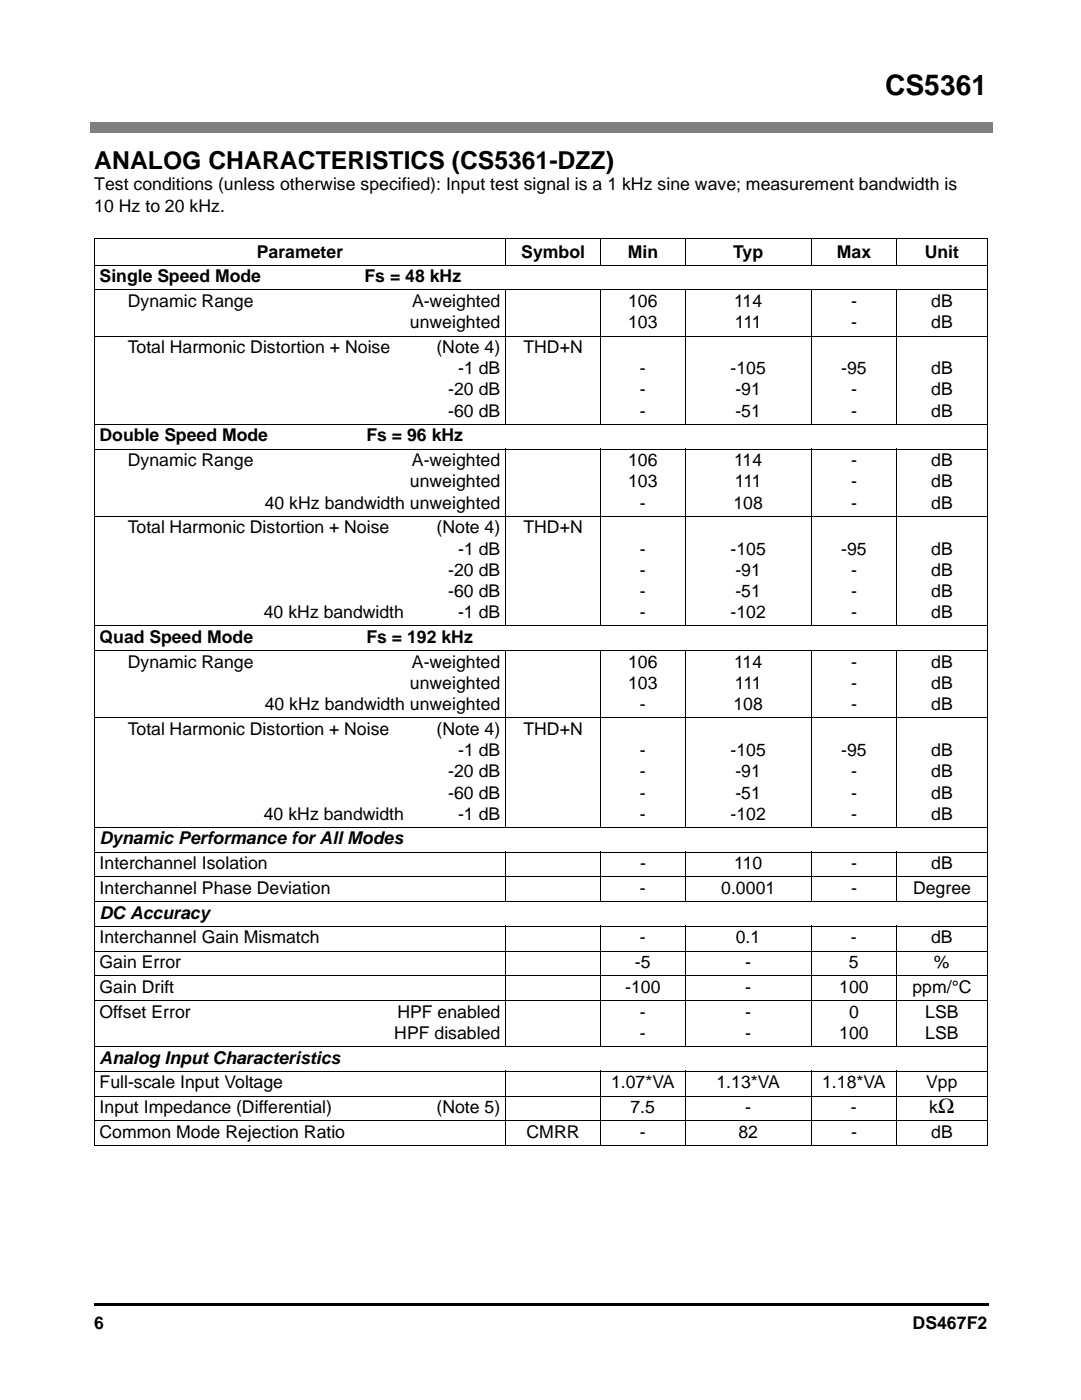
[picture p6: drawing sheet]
<svg xmlns="http://www.w3.org/2000/svg" width="216mm" height="279mm" viewBox="0 0 216 279" stroke-linecap="round" stroke-linejoin="round" font-family="sans-serif">
<defs><g id="words">
<text font-size="5.6" x="176.5" y="19">CS5361</text>
<text font-size="4.9" x="18.8" y="33.8">ANALOG CHARACTERISTICS (CS5361-DZZ)</text>
<text font-size="4.2" x="187.1" y="222.2">Ω</text>
<g font-size="3.5">
<text x="18.8" y="38">Test conditions (unless otherwise specified): Input test signal is a 1 kHz sine wave; measurement bandwidth is</text>
<text x="18.8" y="42.2">10 Hz to 20 kHz.</text>
<text x="51.2" y="51.4">Parameter</text>
<text x="103.9" y="51.4">Symbol</text>
<text x="125.2" y="51.4">Min</text>
<text x="146.2" y="51.4">Typ</text>
<text x="166.8" y="51.4">Max</text>
<text x="184.4" y="51.4">Unit</text>
<text x="19.9" y="56.3">Single Speed Mode</text>
<text x="72.7" y="56.3">Fs = 48 kHz</text>
<text x="25.5" y="61.3">Dynamic Range</text>
<text x="81.7" y="65.5">unweighted</text>
<text x="82.2" y="61.3">A-weighted</text>
<text x="125.2" y="61.3">106</text>
<text x="125.2" y="65.5">103</text>
<text x="146.4" y="61.3">114</text>
<text x="146.5" y="65.5">111</text>
<text x="169.7" y="61.3">-</text>
<text x="169.7" y="65.5">-</text>
<text x="185.7" y="61.3">dB</text>
<text x="185.7" y="65.5">dB</text>
<text x="25.5" y="70.5">Total Harmonic Distortion + Noise</text>
<text x="87" y="70.5">(Note 4)</text>
<text x="104.4" y="70.5">THD+N</text>
<text x="91.4" y="74.7">-1 dB</text>
<text x="127.6" y="74.7">-</text>
<text x="145.6" y="74.7">-105</text>
<text x="167.7" y="74.7">-95</text>
<text x="185.7" y="74.7">dB</text>
<text x="89.4" y="78.9">-20 dB</text>
<text x="89.4" y="83.2">-60 dB</text>
<text x="127.6" y="78.9">-</text>
<text x="127.6" y="83.2">-</text>
<text x="146.6" y="78.9">-91</text>
<text x="146.6" y="83.2">-51</text>
<text x="169.7" y="78.9">-</text>
<text x="169.7" y="83.2">-</text>
<text x="185.7" y="78.9">dB</text>
<text x="185.7" y="83.2">dB</text>
<text x="19.9" y="88.1">Double Speed Mode</text>
<text x="73.1" y="88.1">Fs = 96 kHz</text>
<text x="25.5" y="93">Dynamic Range</text>
<text x="82.1" y="93">A-weighted</text>
<text x="125.2" y="93">106</text>
<text x="146.4" y="93">114</text>
<text x="169.7" y="93">-</text>
<text x="185.7" y="93">dB</text>
<text x="52.8" y="101.5">40 kHz bandwidth unweighted</text>
<text x="81.7" y="97.3">unweighted</text>
<text x="125.2" y="97.3">103</text>
<text x="127.6" y="101.5">-</text>
<text x="146.2" y="101.5">108</text>
<text x="146.5" y="97.3">111</text>
<text x="169.7" y="97.3">-</text>
<text x="169.7" y="101.5">-</text>
<text x="185.7" y="97.3">dB</text>
<text x="185.7" y="101.5">dB</text>
<text x="25.5" y="106.4">Total Harmonic Distortion + Noise</text>
<text x="87" y="106.4">(Note 4)</text>
<text x="104.4" y="106.4">THD+N</text>
<text x="91.4" y="110.7">-1 dB</text>
<text x="127.6" y="110.7">-</text>
<text x="145.6" y="110.7">-105</text>
<text x="167.7" y="110.7">-95</text>
<text x="185.7" y="110.7">dB</text>
<text x="89.4" y="114.9">-20 dB</text>
<text x="89.4" y="119.1">-60 dB</text>
<text x="127.6" y="114.9">-</text>
<text x="127.6" y="119.1">-</text>
<text x="146.6" y="114.9">-91</text>
<text x="146.6" y="119.1">-51</text>
<text x="169.7" y="114.9">-</text>
<text x="169.7" y="119.1">-</text>
<text x="185.7" y="114.9">dB</text>
<text x="185.7" y="119.1">dB</text>
<text x="52.6" y="123.4">40 kHz bandwidth</text>
<text x="91.3" y="123.4">-1 dB</text>
<text x="127.6" y="123.4">-</text>
<text x="145.6" y="123.4">-102</text>
<text x="169.7" y="123.4">-</text>
<text x="185.7" y="123.4">dB</text>
<text x="19.9" y="128.3">Quad Speed Mode</text>
<text x="73" y="128.3">Fs = 192 kHz</text>
<text x="25.5" y="133.3">Dynamic Range</text>
<text x="81.7" y="137.5">unweighted</text>
<text x="82.1" y="133.3">A-weighted</text>
<text x="125.2" y="133.3">106</text>
<text x="125.2" y="137.5">103</text>
<text x="146.4" y="133.3">114</text>
<text x="146.5" y="137.5">111</text>
<text x="169.7" y="133.3">-</text>
<text x="169.7" y="137.5">-</text>
<text x="185.7" y="133.3">dB</text>
<text x="185.7" y="137.5">dB</text>
<text x="52.8" y="141.7">40 kHz bandwidth unweighted</text>
<text x="127.6" y="141.7">-</text>
<text x="146.2" y="141.7">108</text>
<text x="169.7" y="141.7">-</text>
<text x="185.7" y="141.7">dB</text>
<text x="25.5" y="146.7">Total Harmonic Distortion + Noise</text>
<text x="87" y="146.7">(Note 4)</text>
<text x="104.4" y="146.7">THD+N</text>
<text x="89.4" y="155.1">-20 dB</text>
<text x="91.4" y="150.9">-1 dB</text>
<text x="127.6" y="150.9">-</text>
<text x="127.6" y="155.1">-</text>
<text x="145.6" y="150.9">-105</text>
<text x="146.6" y="155.1">-91</text>
<text x="167.7" y="150.9">-95</text>
<text x="169.7" y="155.1">-</text>
<text x="185.7" y="150.9">dB</text>
<text x="185.7" y="155.1">dB</text>
<text x="89.4" y="159.4">-60 dB</text>
<text x="127.6" y="159.4">-</text>
<text x="146.6" y="159.4">-51</text>
<text x="169.7" y="159.4">-</text>
<text x="185.7" y="159.4">dB</text>
<text x="52.6" y="163.6">40 kHz bandwidth</text>
<text x="91.3" y="163.6">-1 dB</text>
<text x="127.6" y="163.6">-</text>
<text x="145.6" y="163.6">-102</text>
<text x="169.7" y="163.6">-</text>
<text x="185.7" y="163.6">dB</text>
<text x="19.9" y="168.5">Dynamic Performance for All Modes</text>
<text x="19.9" y="173.5">Interchannel Isolation</text>
<text x="127.6" y="173.5">-</text>
<text x="146.4" y="173.5">110</text>
<text x="169.7" y="173.5">-</text>
<text x="185.7" y="173.5">dB</text>
<text x="19.9" y="178.4">Interchannel Phase Deviation</text>
<text x="127.6" y="178.4">-</text>
<text x="143.8" y="178.4">0.0001</text>
<text x="169.7" y="178.4">-</text>
<text x="182.1" y="178.4">Degree</text>
<text x="19.9" y="183.3">DC Accuracy</text>
<text x="19.9" y="188.3">Interchannel Gain Mismatch</text>
<text x="127.6" y="188.3">-</text>
<text x="146.7" y="188.3">0.1</text>
<text x="169.7" y="188.3">-</text>
<text x="185.6" y="188.3">dB</text>
<text x="19.9" y="193.2">Gain Error</text>
<text x="126.6" y="193.2">-5</text>
<text x="148.6" y="193.2">-</text>
<text x="169.3" y="193.2">5</text>
<text x="186.2" y="193.2">%</text>
<text x="19.9" y="198.2">Gain Drift</text>
<text x="19.9" y="203.1">Offset Error</text>
<text x="79.2" y="203.1">HPF enabled</text>
<text x="124.7" y="198.2">-100</text>
<text x="127.6" y="203.1">-</text>
<text x="148.6" y="203.1">-</text>
<text x="148.6" y="198.2">-</text>
<text x="167.3" y="198.2">100</text>
<text x="169.3" y="203.1">0</text>
<text x="181.9" y="198.2">ppm/°C</text>
<text x="184.5" y="203.1">LSB</text>
<text x="78.6" y="207.3">HPF disabled</text>
<text x="127.6" y="207.3">-</text>
<text x="148.6" y="207.3">-</text>
<text x="167.3" y="207.3">100</text>
<text x="184.5" y="207.3">LSB</text>
<text x="19.9" y="212.3">Analog Input Characteristics</text>
<text x="19.9" y="217.2">Full-scale Input Voltage</text>
<text x="121.9" y="217.2">1.07*VA</text>
<text x="142.9" y="217.2">1.13*VA</text>
<text x="163.9" y="217.2">1.18*VA</text>
<text x="184.7" y="217.2">Vpp</text>
<text x="19.9" y="227.1">Common Mode Rejection Ratio</text>
<text x="19.9" y="222.2">Input Impedance (Differential)</text>
<text x="87" y="222.2">(Note 5)</text>
<text x="105" y="227.1">CMRR</text>
<text x="125.7" y="222.2">7.5</text>
<text x="127.6" y="227.1">-</text>
<text x="147.2" y="227.1">82</text>
<text x="148.6" y="222.2">-</text>
<text x="169.7" y="222.2">-</text>
<text x="169.7" y="227.1">-</text>
<text x="185.3" y="222.2">k</text>
<text x="185.7" y="227.1">dB</text>
<text x="18.8" y="265.2">6</text>
<text x="182" y="265.2">DS467F2</text>
</g>
</g></defs>
<g fill="#808080">
<path d="M18 24.3h1v2.2h-1z"/>
<path d="M19 24.3h178.9v2.2h-178.9z"/>
</g>
<path d="M18.8 260.1h.2v.5h-.2zM19 260.1h178.1v.5h-178.1z" fill="#000"/>
<path d="M18.8 262.9h178v8.9h-178z" fill="#fff"/>
<g fill="none" stroke="#000" stroke-width=".2">
<path d="M18.7 47.6h178.2M18.7 52.9h178.2M18.7 57.9h178.2M18.8 47.7v180.8M100.8 47.6v5.4M100.8 57.8v27M119.8 47.6v5.4M119.8 57.8v27M136.6 47.6v5.4M136.6 57.8v27M161.8 47.6v5.4M161.8 57.8v27"/>
<path d="M178.8 47.6v5.4M178.8 57.8v27M196.8 47.7v180.8M18.7 67.1h178.2M18.7 84.7h178.2M18.7 89.6h178.2M100.8 89.5v35.5M119.8 89.5v35.5M136.6 89.5v35.5M161.8 89.5v35.5M178.8 89.5v35.5M18.7 103h178.2"/>
<path d="M18.7 124.9h178.2M18.7 129.8h178.2M100.8 129.8v35.4M119.8 129.8v35.4M136.6 129.8v35.4M161.8 129.8v35.4M178.8 129.8v35.4M18.7 143.3h178.2M18.7 165.1h178.2M18.7 170.1h178.2M18.7 175h178.2M18.7 179.9h178.2"/>
<path d="M100.8 170v10M119.8 170v10M136.6 170v10M161.8 170v10M178.8 170v10M18.7 184.9h178.2M18.7 189.8h178.2M18.7 194.8h178.2M18.7 199.7h178.2M100.8 184.8v24.2M119.8 184.8v24.2M136.6 184.8v24.2"/>
<path d="M161.8 184.8v24.2M178.8 184.8v24.2M18.7 208.9h178.2M18.7 213.8h178.2M18.7 218.8h178.2M100.8 213.7v15M119.8 213.7v15M136.6 213.7v15M161.8 213.7v15M178.8 213.7v15M18.7 223.7h178.2M18.7 228.6h178.2"/>
</g>
<use href="#words"/>
</svg>
